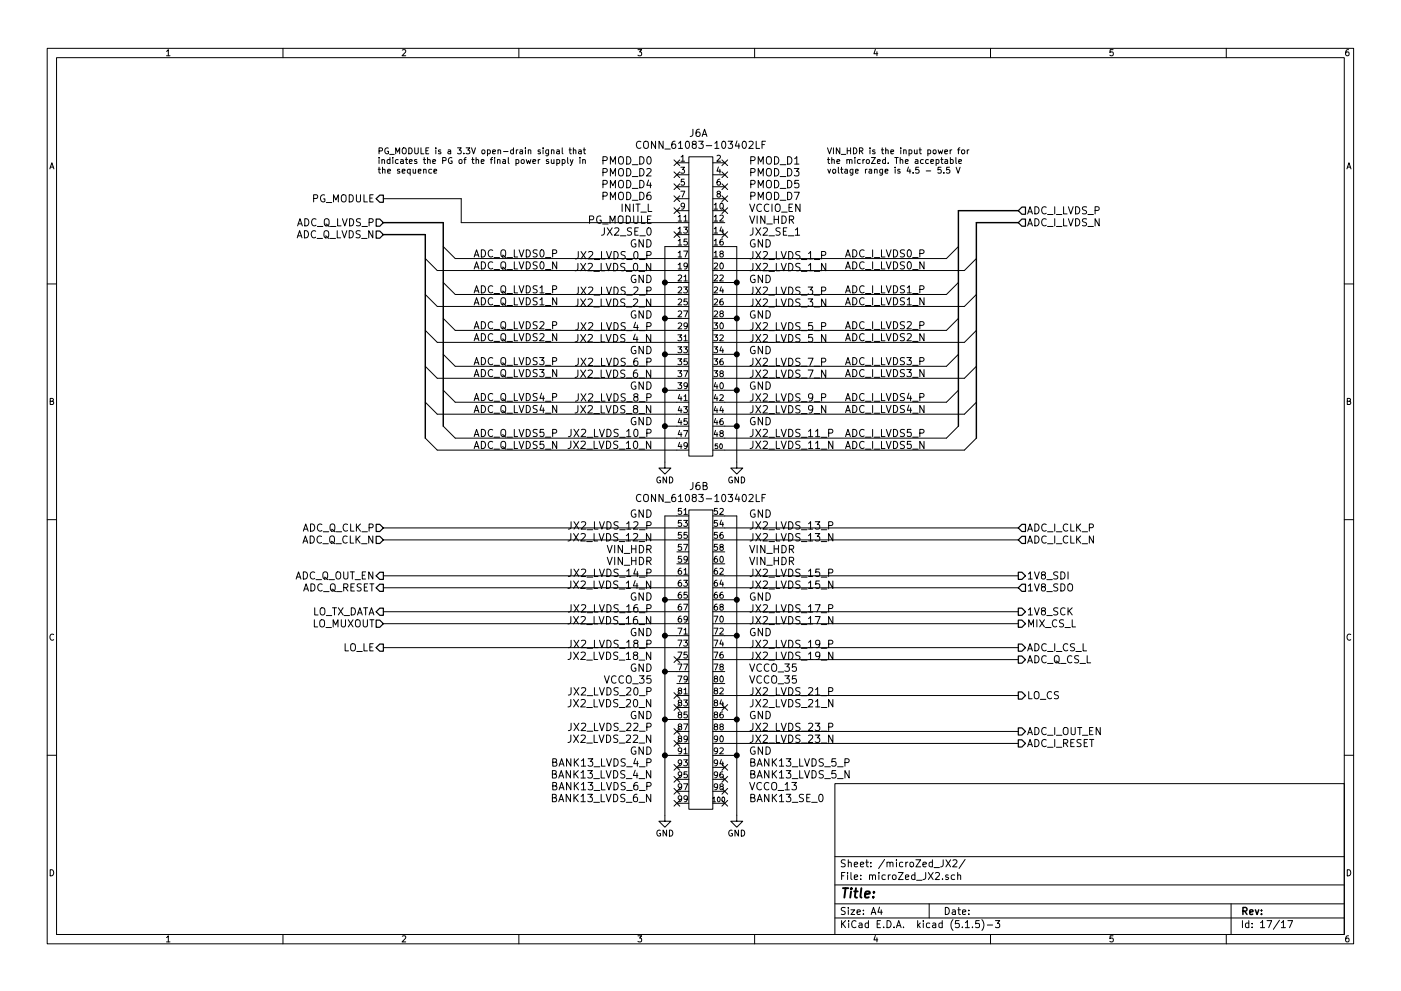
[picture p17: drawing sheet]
<svg xmlns="http://www.w3.org/2000/svg" width="297mm" height="210mm" viewBox="0 0 297 210" stroke-linecap="round" stroke-linejoin="round" font-family="sans-serif">
<defs><g id="words">
<text font-size="2.8" x="178" y="190.5">Title:</text>
<g font-size="2.2">
<text x="127.8" y="34.9">PMOD_D0</text>
<text x="158.7" y="34.9">PMOD_D1</text>
<text x="127.8" y="37.4">PMOD_D2</text>
<text x="127.8" y="39.9">PMOD_D4</text>
<text x="158.7" y="37.4">PMOD_D3</text>
<text x="158.7" y="39.9">PMOD_D5</text>
<text x="124.5" y="47.5">PG_MODULE</text>
<text x="127.8" y="42.4">PMOD_D6</text>
<text x="131.7" y="45">INIT_L</text>
<text x="158.7" y="42.4">PMOD_D7</text>
<text x="158.7" y="45">VCCIO_EN</text>
<text x="158.7" y="47.5">VIN_HDR</text>
<text x="127.9" y="50">JX2_SE_0</text>
<text x="133.6" y="52.5">GND</text>
<text x="158.7" y="50">JX2_SE_1</text>
<text x="158.7" y="52.5">GND</text>
<text x="122.2" y="57.5">JX2_LVDS_0_N</text>
<text x="122.3" y="55">JX2_LVDS_0_P</text>
<text x="158.7" y="55">JX2_LVDS_1_P</text>
<text x="158.7" y="57.5">JX2_LVDS_1_N</text>
<text x="122.2" y="65.1">JX2_LVDS_2_N</text>
<text x="122.3" y="62.6">JX2_LVDS_2_P</text>
<text x="133.6" y="60">GND</text>
<text x="158.7" y="60">GND</text>
<text x="158.7" y="62.6">JX2_LVDS_3_P</text>
<text x="158.7" y="65.1">JX2_LVDS_3_N</text>
<text x="122.3" y="70.1">JX2_LVDS_4_P</text>
<text x="133.6" y="67.6">GND</text>
<text x="158.7" y="67.6">GND</text>
<text x="158.7" y="70.1">JX2_LVDS_5_P</text>
<text x="122.2" y="72.6">JX2_LVDS_4_N</text>
<text x="122.3" y="77.6">JX2_LVDS_6_P</text>
<text x="133.6" y="75.1">GND</text>
<text x="158.7" y="72.6">JX2_LVDS_5_N</text>
<text x="158.7" y="75.1">GND</text>
<text x="158.7" y="77.6">JX2_LVDS_7_P</text>
<text x="122.2" y="80.2">JX2_LVDS_6_N</text>
<text x="133.6" y="82.7">GND</text>
<text x="158.7" y="80.2">JX2_LVDS_7_N</text>
<text x="158.7" y="82.7">GND</text>
<text x="122.2" y="87.7">JX2_LVDS_8_N</text>
<text x="122.3" y="85.2">JX2_LVDS_8_P</text>
<text x="158.7" y="85.2">JX2_LVDS_9_P</text>
<text x="158.7" y="87.7">JX2_LVDS_9_N</text>
<text x="121" y="95.2">JX2_LVDS_10_N</text>
<text x="121.1" y="92.7">JX2_LVDS_10_P</text>
<text x="133.6" y="90.2">GND</text>
<text x="158.7" y="90.2">GND</text>
<text x="158.7" y="92.7">JX2_LVDS_11_P</text>
<text x="158.7" y="95.2">JX2_LVDS_11_N</text>
<text x="121.1" y="112.3">JX2_LVDS_12_P</text>
<text x="133.6" y="109.8">GND</text>
<text x="158.7" y="109.8">GND</text>
<text x="158.7" y="112.3">JX2_LVDS_13_P</text>
<text x="121" y="114.9">JX2_LVDS_12_N</text>
<text x="128.8" y="117.4">VIN_HDR</text>
<text x="128.8" y="119.9">VIN_HDR</text>
<text x="158.7" y="114.9">JX2_LVDS_13_N</text>
<text x="158.7" y="117.4">VIN_HDR</text>
<text x="158.7" y="119.9">VIN_HDR</text>
<text x="121" y="124.9">JX2_LVDS_14_N</text>
<text x="121.1" y="122.4">JX2_LVDS_14_P</text>
<text x="158.7" y="122.4">JX2_LVDS_15_P</text>
<text x="158.7" y="124.9">JX2_LVDS_15_N</text>
<text x="121.1" y="129.9">JX2_LVDS_16_P</text>
<text x="133.6" y="127.4">GND</text>
<text x="158.7" y="127.4">GND</text>
<text x="158.7" y="129.9">JX2_LVDS_17_P</text>
<text x="121" y="132.5">JX2_LVDS_16_N</text>
<text x="121.1" y="137.5">JX2_LVDS_18_P</text>
<text x="133.6" y="135">GND</text>
<text x="158.7" y="132.5">JX2_LVDS_17_N</text>
<text x="158.7" y="135">GND</text>
<text x="158.7" y="137.5">JX2_LVDS_19_P</text>
<text x="121" y="140">JX2_LVDS_18_N</text>
<text x="133.6" y="142.5">GND</text>
<text x="158.7" y="140">JX2_LVDS_19_N</text>
<text x="158.7" y="142.5">VCCO_35</text>
<text x="121.1" y="147.5">JX2_LVDS_20_P</text>
<text x="128.4" y="145">VCCO_35</text>
<text x="158.7" y="145">VCCO_35</text>
<text x="158.7" y="147.5">JX2_LVDS_21_P</text>
<text x="121" y="150.1">JX2_LVDS_20_N</text>
<text x="121.1" y="155.1">JX2_LVDS_22_P</text>
<text x="133.6" y="152.6">GND</text>
<text x="158.7" y="150.1">JX2_LVDS_21_N</text>
<text x="158.7" y="152.6">GND</text>
<text x="158.7" y="155.1">JX2_LVDS_23_P</text>
<text x="121" y="157.6">JX2_LVDS_22_N</text>
<text x="133.6" y="160.1">GND</text>
<text x="158.7" y="157.6">JX2_LVDS_23_N</text>
<text x="158.7" y="160.1">GND</text>
<text x="117.3" y="165.1">BANK13_LVDS_4_N</text>
<text x="117.5" y="162.6">BANK13_LVDS_4_P</text>
<text x="117.5" y="167.7">BANK13_LVDS_6_P</text>
<text x="158.7" y="162.6">BANK13_LVDS_5_P</text>
<text x="158.7" y="165.1">BANK13_LVDS_5_N</text>
<text x="158.7" y="167.7">VCCO_13</text>
<text x="117.3" y="170.2">BANK13_LVDS_6_N</text>
<text x="158.7" y="170.2">BANK13_SE_0</text>
</g>
<g font-size="2.1">
<text x="146.2" y="29">J6A</text>
<text x="136.7" y="31.6">CONN_61083-103402LF</text>
<text x="66.1" y="42.9">PG_MODULE</text>
<text x="217.7" y="45.5">ADC_I_LVDS_P</text>
<text x="62.5" y="50.5">ADC_Q_LVDS_N</text>
<text x="62.6" y="48">ADC_Q_LVDS_P</text>
<text x="217.7" y="48">ADC_I_LVDS_N</text>
<text x="100.3" y="57.1">ADC_Q_LVDS0_N</text>
<text x="100.3" y="54.6">ADC_Q_LVDS0_P</text>
<text x="179.1" y="57.1">ADC_I_LVDS0_N</text>
<text x="179.1" y="54.6">ADC_I_LVDS0_P</text>
<text x="100.3" y="62.2">ADC_Q_LVDS1_P</text>
<text x="100.3" y="64.8">ADC_Q_LVDS1_N</text>
<text x="179.1" y="64.8">ADC_I_LVDS1_N</text>
<text x="179.1" y="62.2">ADC_I_LVDS1_P</text>
<text x="100.3" y="69.8">ADC_Q_LVDS2_P</text>
<text x="179.1" y="69.8">ADC_I_LVDS2_P</text>
<text x="100.3" y="72.4">ADC_Q_LVDS2_N</text>
<text x="100.3" y="77.5">ADC_Q_LVDS3_P</text>
<text x="179.1" y="77.5">ADC_I_LVDS3_P</text>
<text x="179.1" y="72.4">ADC_I_LVDS2_N</text>
<text x="100.3" y="80">ADC_Q_LVDS3_N</text>
<text x="179.1" y="80">ADC_I_LVDS3_N</text>
<text x="100.3" y="85.1">ADC_Q_LVDS4_P</text>
<text x="100.3" y="87.6">ADC_Q_LVDS4_N</text>
<text x="179.1" y="87.6">ADC_I_LVDS4_N</text>
<text x="179.1" y="85.1">ADC_I_LVDS4_P</text>
<text x="100.3" y="92.7">ADC_Q_LVDS5_P</text>
<text x="100.3" y="95.2">ADC_Q_LVDS5_N</text>
<text x="179.1" y="95.2">ADC_I_LVDS5_N</text>
<text x="179.1" y="92.7">ADC_I_LVDS5_P</text>
<text x="136.7" y="106.5">CONN_61083-103402LF</text>
<text x="146.3" y="104">J6B</text>
<text x="63.9" y="112.8">ADC_Q_CLK_P</text>
<text x="217.7" y="112.8">ADC_I_CLK_P</text>
<text x="63.8" y="115.3">ADC_Q_CLK_N</text>
<text x="217.7" y="115.3">ADC_I_CLK_N</text>
<text x="62.3" y="122.9">ADC_Q_OUT_EN</text>
<text x="63.8" y="125.5">ADC_Q_RESET</text>
<text x="217.7" y="125.5">1V8_SDO</text>
<text x="217.7" y="122.9">1V8_SDI</text>
<text x="65.6" y="130.6">LO_TX_DATA</text>
<text x="217.7" y="130.6">1V8_SCK</text>
<text x="66.2" y="133.1">LO_MUXOUT</text>
<text x="217.7" y="133.1">MIX_CS_L</text>
<text x="72.7" y="138.2">LO_LE</text>
<text x="217.7" y="140.7">ADC_Q_CS_L</text>
<text x="217.7" y="138.2">ADC_I_CS_L</text>
<text x="217.7" y="148.3">LO_CS</text>
<text x="217.7" y="156">ADC_I_OUT_EN</text>
<text x="217.7" y="158.5">ADC_I_RESET</text>
<text x="178" y="184">Sheet: /microZed_JX2/</text>
<text x="178" y="186.7">File: microZed_JX2.sch</text>
<text x="178" y="196.9">KiCad E.D.A. kicad (5.1.5)-3</text>
<text x="178" y="194.1">Size: A4</text>
<text x="200" y="194.1">Date:</text>
<text x="263" y="194.1">Rev:</text>
<text x="263" y="196.9">Id: 17/17</text>
</g>
<g font-size="1.8">
<text x="35" y="11.9">1</text>
<text x="85" y="11.9">2</text>
<text x="135" y="11.9">3</text>
<text x="185" y="11.9">4</text>
<text x="235" y="11.9">5</text>
<text x="285" y="11.9">6</text>
<text x="10.4" y="35.9">A</text>
<text x="80" y="32.7">PG_MODULE is a 3.3V open-drain signal that</text>
<text x="80" y="34.8">indicates the PG of the final power supply in</text>
<text x="144.3" y="34.3">1</text>
<text x="151.9" y="34.3">2</text>
<text x="175.3" y="32.7">VIN_HDR is the input power for</text>
<text x="175.3" y="34.8">the microZed. The acceptable</text>
<text x="285.4" y="35.9">A</text>
<text x="80" y="36.8">the sequence</text>
<text x="144.3" y="36.8">3</text>
<text x="144.3" y="39.4">5</text>
<text x="144.3" y="41.9">7</text>
<text x="151.9" y="36.8">4</text>
<text x="151.9" y="39.4">6</text>
<text x="151.9" y="41.9">8</text>
<text x="175.3" y="36.8">voltage range is 4.5 - 5.5 V</text>
<text x="143.8" y="47">11</text>
<text x="144.3" y="44.4">9</text>
<text x="151.4" y="44.4">10</text>
<text x="151.4" y="47">12</text>
<text x="143.8" y="49.5">13</text>
<text x="143.8" y="52.1">15</text>
<text x="151.4" y="49.5">14</text>
<text x="151.4" y="52.1">16</text>
<text x="143.8" y="54.6">17</text>
<text x="143.8" y="57.1">19</text>
<text x="143.8" y="59.7">21</text>
<text x="151.4" y="54.6">18</text>
<text x="151.4" y="57.1">20</text>
<text x="151.4" y="59.7">22</text>
<text x="143.8" y="62.2">23</text>
<text x="143.8" y="64.8">25</text>
<text x="151.4" y="62.2">24</text>
<text x="151.4" y="64.8">26</text>
<text x="143.8" y="67.3">27</text>
<text x="143.8" y="69.8">29</text>
<text x="151.4" y="67.3">28</text>
<text x="151.4" y="69.8">30</text>
<text x="143.8" y="72.4">31</text>
<text x="143.8" y="74.9">33</text>
<text x="143.8" y="77.5">35</text>
<text x="151.4" y="72.4">32</text>
<text x="151.4" y="74.9">34</text>
<text x="151.4" y="77.5">36</text>
<text x="143.8" y="80">37</text>
<text x="143.8" y="82.5">39</text>
<text x="151.4" y="80">38</text>
<text x="151.4" y="82.5">40</text>
<text x="10.4" y="85.9">B</text>
<text x="143.8" y="85.1">41</text>
<text x="143.8" y="87.6">43</text>
<text x="151.4" y="85.1">42</text>
<text x="151.4" y="87.6">44</text>
<text x="285.4" y="85.9">B</text>
<text x="143.8" y="90.2">45</text>
<text x="143.8" y="92.7">47</text>
<text x="143.8" y="95.2">49</text>
<text x="151.4" y="90.2">46</text>
<text x="151.4" y="92.7">48</text>
<text x="139" y="102.5">GND</text>
<text x="154.3" y="102.5">GND</text>
<text x="143.8" y="109.2">51</text>
<text x="143.8" y="111.8">53</text>
<text x="151.4" y="109.2">52</text>
<text x="151.4" y="111.8">54</text>
<text x="143.8" y="114.3">55</text>
<text x="143.8" y="116.8">57</text>
<text x="143.8" y="119.4">59</text>
<text x="151.4" y="114.3">56</text>
<text x="151.4" y="116.8">58</text>
<text x="151.4" y="119.4">60</text>
<text x="143.8" y="121.9">61</text>
<text x="143.8" y="124.5">63</text>
<text x="151.4" y="121.9">62</text>
<text x="151.4" y="124.5">64</text>
<text x="143.8" y="127">65</text>
<text x="143.8" y="129.5">67</text>
<text x="151.4" y="127">66</text>
<text x="151.4" y="129.5">68</text>
<text x="10.4" y="135.9">C</text>
<text x="143.8" y="132.1">69</text>
<text x="143.8" y="134.6">71</text>
<text x="143.8" y="137.2">73</text>
<text x="151.4" y="132.1">70</text>
<text x="151.4" y="134.6">72</text>
<text x="151.4" y="137.2">74</text>
<text x="285.4" y="135.9">C</text>
<text x="143.8" y="139.7">75</text>
<text x="143.8" y="142.2">77</text>
<text x="151.4" y="139.7">76</text>
<text x="151.4" y="142.2">78</text>
<text x="143.8" y="144.8">79</text>
<text x="143.8" y="147.3">81</text>
<text x="143.8" y="149.9">83</text>
<text x="151.4" y="144.8">80</text>
<text x="151.4" y="147.3">82</text>
<text x="151.4" y="149.9">84</text>
<text x="143.8" y="152.4">85</text>
<text x="143.8" y="154.9">87</text>
<text x="151.4" y="152.4">86</text>
<text x="151.4" y="154.9">88</text>
<text x="143.8" y="157.5">89</text>
<text x="143.8" y="160">91</text>
<text x="151.4" y="157.5">90</text>
<text x="151.4" y="160">92</text>
<text x="143.8" y="162.6">93</text>
<text x="143.8" y="165.1">95</text>
<text x="143.8" y="167.6">97</text>
<text x="151.4" y="162.6">94</text>
<text x="151.4" y="165.1">96</text>
<text x="151.4" y="167.6">98</text>
<text x="143.8" y="170.2">99</text>
<text x="139" y="177.5">GND</text>
<text x="154.3" y="177.5">GND</text>
<text x="10.4" y="185.9">D</text>
<text x="285.4" y="185.9">D</text>
<text x="35" y="199.9">1</text>
<text x="85" y="199.9">2</text>
<text x="135" y="199.9">3</text>
<text x="185" y="199.9">4</text>
<text x="235" y="199.9">5</text>
<text x="285" y="199.9">6</text>
</g>
<g font-size="1.4">
<text x="151.6" y="95.2">50</text>
<text x="151.2" y="170.2">100</text>
</g>
</g></defs>
<g fill="none" stroke="#000" stroke-width=".21">
<path d="M10 10.3h277v189.9h-277zM12 12.2h273v186.1h-273zM60 10.3v1.9M110 10.3v1.9M160 10.3v1.9M210 10.3v1.9M260 10.3v1.9M91.5 36l-.4-.1-.2 .2 .1 .6h.5M92 36.3l.6-.1-.1-.2-.3-.1-.2 .2v.6h.5M116.3 33.9h-.3l-.2 .1 .1 .2 .4 .1v.3h-.5M116.9 33.9l.1 .7h.4M116.9 31.9l.5-.1v.8"/>
<path d="M116.9 31.8v.8M117.4 33.9v.8M118.1 31.8h.4l.1 .8M118.1 33.9h.3l.3 .2-.2 .5h-.4M118.1 33.9v1.2M118.6 32.1l-.6 .2 .1 .3h.5M119.2 31.4v1.1l.2 .1M119.2 33.9h.4l.2 .2-.1 .5h-.5M119.2 33.9v1.2M120.3 33.4v1.1l.2 .2M120.6 31.8h.5M120.8 31.4v1.1l.3 .1"/>
<path d="M120.9 33.9l.3 .8M121.5 33.9l-.4 1.1-.2 .1M121.6 31.9l.4-.1 .1 .8M121.6 31.4v1.2M122.7 31.8h.5v.8M123 33.4v.1M123 33.9v.8M123.2 32.1l-.5 .2v.3h.5M123.5 34l.5-.1 .1 .8M123.5 33.9v.8M123.7 31.8h.5M123.9 31.4v1.1l.3 .1"/>
<path d="M135.9 30.1a.7 .7 0 0 0-1 .6 .7 .7 0 0 0 .9 .7l.1-.1M142.9 39l1.2 1.2M142.9 36.5l1.2 1.2M142.9 33.9l1.2 1.2M143.5 34.5h2.5M143.5 37.1h2.5M143.5 39.6h2.5M144.1 39l-1.2 1.2M144.1 36.5l-1.2 1.2M144.1 33.9l-1.2 1.2M146 33.3h5.1v63.5h-5.1zM151.1 34.5h2.6"/>
<path d="M151.1 37.1h2.6M151.1 39.6h2.6M153.1 39l1.2 1.2M153.1 36.5l1.2 1.2M153.1 33.9l1.2 1.2M154.3 39l-1.2 1.2M154.3 36.5l-1.2 1.2M154.3 33.9l-1.2 1.2M160.3 30v1.5h.8M161.6 30.7h.5M162.3 30h-.7v1.5M196.4 36.3h.9"/>
<path d="M199.5 33.9h.4M199.5 35.5h-.6v.6l.1-.1h.5v.6l-.2 .1-.4-.1M199.6 33.4v1.1l.3 .2M200.1 36.6v.1M200.3 32.2l.6-.1-.1-.3h-.3l-.2 .2 .1 .6h.4M200.4 33.9h.4l.1 .8-.5-.1v-.3l.5-.1M201.3 35.5h-.6v.6l.4-.1 .3 .2v.3l-.3 .2-.4-.1M201.4 31.8v.8M201.5 33.4v1.2h.5v-.7h-.5M201.8 31.8l-.4 .2M202.7 33.4v1.1l.1 .2M202.7 35.5l.4 1.2 .5-1.2"/>
<path d="M203 31.8h.5M203.3 34.3l.6-.1-.1-.3h-.3l-.2 .1v.6h.5M203.5 31.4l-.3 .1v1.1M204 31.8h.3l.2 .2-.1 .6h-.3l-.2-.2zM205.1 31.8v.8M205.4 31.8l-.3 .2M81.3 42.2h16.5v5h45.7M90.2 54.9l2.5 2.5h50.8M94 59.9l2.5 2.6h47M94 52.3l2.5 2.6h47M141 59.9h2.5M142.9 41.5l1.2 1.3"/>
<path d="M142.9 49.2l1.2 1.2M142.9 44.1l1.2 1.2M143.5 52.3h-2.5v47h1.2l-1.2 1.3-1.3-1.3h1.3M143.5 42.2h2.5M143.5 44.7h2.5M144.1 49.2l-1.2 1.2M144.1 41.5l-1.2 1.3M144.1 44.1l-1.2 1.2M151.1 42.2h2.6M153.1 41.5l1.2 1.3M153.1 44.1l1.2 1.2M153.1 49.2l1.2 1.2"/>
<path d="M153.7 52.3h2.5v47h1.3l-1.3 1.3-1.3-1.3h1.3M153.7 59.9h2.5M154.3 41.5l-1.2 1.3M154.3 49.2l-1.2 1.2M154.3 44.1l-1.2 1.2M168.6 49.9h.9M203.2 59.9l-2.5 2.6h-47M203.2 52.3l-2.5 2.6h-47M207 54.9l-2.5 2.5h-50.8M10 60.2h2M90.2 77.7l2.5 2.6h50.8M90.2 70.1l2.5 2.5h50.8"/>
<path d="M90.2 62.5l2.5 2.5h50.8M94 67.6l2.5 2.5h47M94 75.2l2.5 2.5h47M141 67.6h2.5M141 75.2h2.5M153.7 67.6h2.5M153.7 75.2h2.5M203.2 67.6l-2.5 2.5h-47M203.2 75.2l-2.5 2.5h-47M207 77.7l-2.5 2.6h-50.8M207 70.1l-2.5 2.5h-50.8M207 62.5l-2.5 2.5h-50.8"/>
<path d="M285 60.2h2M90.2 93l2.5 2.5h50.8M90.2 85.3l2.5 2.6h50.8M94 90.4l2.5 2.6h47M94 82.8l2.5 2.5h47M141 90.4h2.5M141 82.8h2.5M153.7 90.4h2.5M153.7 82.8h2.5M175.7 91.9l.7-.1 .2-.2-.1-.4-.8-.1v1.6M176.6 93.6v1.6l-.9-1.6v1.6M203.2 90.4l-2.5 2.6h-47"/>
<path d="M203.2 82.8l-2.5 2.5h-47M207 93l-2.5 2.5h-53.4M207 85.3l-2.5 2.6h-50.8M10 110.3h2M81.3 114.5h62.2M81.3 112h62.2M135.9 105a.7 .7 0 0 0-1 .6 .7 .7 0 0 0 .9 .7h.1M143.5 109.5h-2.5v64.7h1.2l-1.2 1.3-1.3-1.3h1.3M146 108.2h5.1v63.5h-5.1zM153.7 109.5h2.5v64.7h1.3l-1.3 1.3-1.3-1.3h1.3M153.7 114.5h62.2M153.7 112h62.2"/>
<path d="M160.3 104.9v1.5h.8M161.6 105.6h.5M162.3 104.9h-.7v1.5M175.7 111.5l.7-.1 .2-.2-.1-.4-.8-.1v1.6M176.6 113.2v1.6l-.9-1.6v1.6M285 110.3h2M81.3 132.3h62.2M81.3 137.4h62.2M81.3 129.8h62.2M81.3 124.7h62.2M81.3 122.2h62.2M141 134.9h2.5"/>
<path d="M141 127.2h2.5M142.9 139.3l1.2 1.3M144.1 139.3l-1.2 1.3M153.7 132.3h62.2M153.7 137.4h62.2M153.7 129.8h62.2M153.7 124.7h62.2M153.7 122.2h62.2M153.7 139.9h62.2M153.7 134.9h2.5M153.7 127.2h2.5M175.7 121.6l.7-.1 .2-.2-.1-.4-.8-.2v1.6"/>
<path d="M175.7 129.1l.7-.1 .2-.2-.1-.4-.8-.1v1.6M175.7 136.6h.7l.2-.3-.1-.3-.8-.2v1.6M176.6 123.3v1.5l-.9-1.5v1.5M176.6 130.8v1.6l-.9-1.6v1.6M176.6 138.3v1.6l-.9-1.6v1.6M141 142.5h2.5M141 152.6h2.5M142.9 157.1l1.2 1.2M142.9 149.5l1.2 1.2M142.9 154.6l1.2 1.2M142.9 147l1.2 1.2M144.1 149.5l-1.2 1.2"/>
<path d="M144.1 157.1l-1.2 1.2M144.1 154.6l-1.2 1.2M144.1 147l-1.2 1.2M153.1 149.5l1.2 1.2M153.7 157.7h62.2M153.7 155.2h62.2M153.7 147.6h62.2M153.7 152.6h2.5M154.3 149.5l-1.2 1.2M175.7 146.7l.7-.1 .2-.2-.1-.4-.8-.1v1.6M175.7 154.2h.7l.2-.3-.1-.3-.8-.2v1.6M176.6 148.4v1.6l-.9-1.6v1.6"/>
<path d="M176.6 156v1.5l-.9-1.5v1.5M10 160.2h2M141 160.3h2.5M142.9 169.8l1.2 1.2M142.9 167.3l1.2 1.2M142.9 164.7l1.2 1.3M142.9 162.2l1.2 1.2M144.1 169.8l-1.2 1.2M144.1 167.3l-1.2 1.2M144.1 164.7l-1.2 1.3M144.1 162.2l-1.2 1.2M151.1 170.4h2.6"/>
<path d="M153.1 162.2l1.2 1.2M153.1 167.3l1.2 1.2M153.1 169.8l1.2 1.2M153.1 164.7l1.2 1.3M153.7 160.3h2.5M154.3 162.2l-1.2 1.2M154.3 167.3l-1.2 1.2M154.3 169.8l-1.2 1.2M154.3 164.7l-1.2 1.3M173.7 168.7l.3-.2a.83 .83 0 0 1 .5 .8 .83 .83 0 0 1-.5 .8l-.3-.2-.1-.4zM177 166.3h108v32h-108zM179.1 161.8l.8-.1 .1-.2v-.4l-.9-.1v1.6"/>
<path d="M180 163.5v1.6l-.9-1.6v1.6M285 160.2h2M60 198.3v1.9M110 198.3v1.9M160 198.3v1.9M177 194.8h108M177 191.8h108M177 187.8h108M177 181.8h108M186.5 192.5l-.4 1h1M186.8 193v1M197 191.8v3"/>
<path d="M200.6 182.4l.9 1.5M201 185.7l-.3-.1-.2 .2 .1 .2 .4 .2v.3h-.5M201.5 182.4l-.9 1.5M202.1 182.6l.5-.2 .3 .4-.9 1.1h.9M202.4 185.7l-.4-.1-.3 .3 .1 .6 .2 .1 .4-.1M203 185.7l.3-.1 .3 .1 .1 .9M203 185.1v1.5M204.6 182.3l-1.3 2M204.7 196.8h.8M206.2 196.7v.1M207.6 195.3h-.7l-.1 .7h.7l.1 .7-.2 .1-.6-.1M208.2 195.1a1.71 1.71 0 0 1 0 2.3"/>
<path d="M209.3 196.3h1.2M210 198.3v1.9M211 195.3h1l-.5 .6 .4 .1v.7l-.2 .1-.7-.1M260 198.3v1.9M261 191.8v6.5M271.7 195.8l.4-.5v1.5M271.7 196.8h.8M273 195.3h1l-.6 1.5"/>
</g>
<path d="M81.3 47.2h12.7v43.2M81.3 49.8h8.9v43.2M215.9 44.7h-12.7v45.7M215.9 47.2h-8.9v45.8" fill="none" stroke="#000" stroke-width=".3"/>
<g fill="none" stroke="#000" stroke-width=".25">
<path d="M79.8 42.2l.7-.8h.8v1.5h-.8zM79.8 46.5h.7l.8 .7-.8 .8h-.7zM79.8 49h.7l.8 .8-.8 .7h-.7zM216.7 43.9h.7v1.6h-.7l-.8-.8zM216.7 46.5h.7v1.5h-.7l-.8-.8zM79.8 111.2h.7l.8 .8-.8 .8h-.7zM79.8 113.8h.7l.8 .7-.8 .8h-.7zM216.7 111.2h.7v1.6h-.7l-.8-.8zM216.7 113.8h.7v1.5h-.7l-.8-.8zM79.8 124.7l.7-.8h.8v1.6h-.8zM79.8 129.8l.7-.8h.8v1.6h-.8zM79.8 131.6h.7l.8 .7-.8 .8h-.7z"/>
<path d="M80.5 121.4h.8v1.5h-.8l-.7-.7zM80.5 136.6h.8v1.6h-.8l-.7-.8zM215.9 139.2h.8l.7 .7-.7 .8h-.8zM215.9 136.6h.8l.7 .8-.7 .8h-.8zM215.9 131.6h.8l.7 .7-.7 .8h-.8zM215.9 124.7l.8-.8h.7v1.6h-.7zM215.9 129h.8l.7 .8-.7 .8h-.8zM215.9 121.4h.8l.7 .8-.7 .7h-.8zM215.9 154.4h.8l.7 .8-.7 .8h-.8zM215.9 157h.8l.7 .7-.7 .8h-.8zM215.9 146.8h.8l.7 .8-.7 .7h-.8z"/>
</g>
<g fill="#000" stroke="#000" stroke-width=".25">
<circle cx="141" cy="59.9" r=".51"/>
<circle cx="156.2" cy="59.9" r=".51"/>
<circle cx="141" cy="75.2" r=".51"/>
<circle cx="141" cy="67.6" r=".51"/>
<circle cx="156.2" cy="75.2" r=".51"/>
<circle cx="156.2" cy="67.6" r=".51"/>
<circle cx="141" cy="82.8" r=".51"/>
<circle cx="141" cy="90.4" r=".51"/>
<circle cx="156.2" cy="82.8" r=".51"/>
<circle cx="156.2" cy="90.4" r=".51"/>
<circle cx="141" cy="127.2" r=".51"/>
<circle cx="141" cy="134.9" r=".51"/>
<circle cx="156.2" cy="127.2" r=".51"/>
<circle cx="156.2" cy="134.9" r=".51"/>
<circle cx="141" cy="152.6" r=".51"/>
<circle cx="141" cy="142.5" r=".51"/>
<circle cx="156.2" cy="152.6" r=".51"/>
<circle cx="141" cy="160.3" r=".51"/>
<circle cx="156.2" cy="160.3" r=".51"/>
</g>
<use href="#words"/>
</svg>
